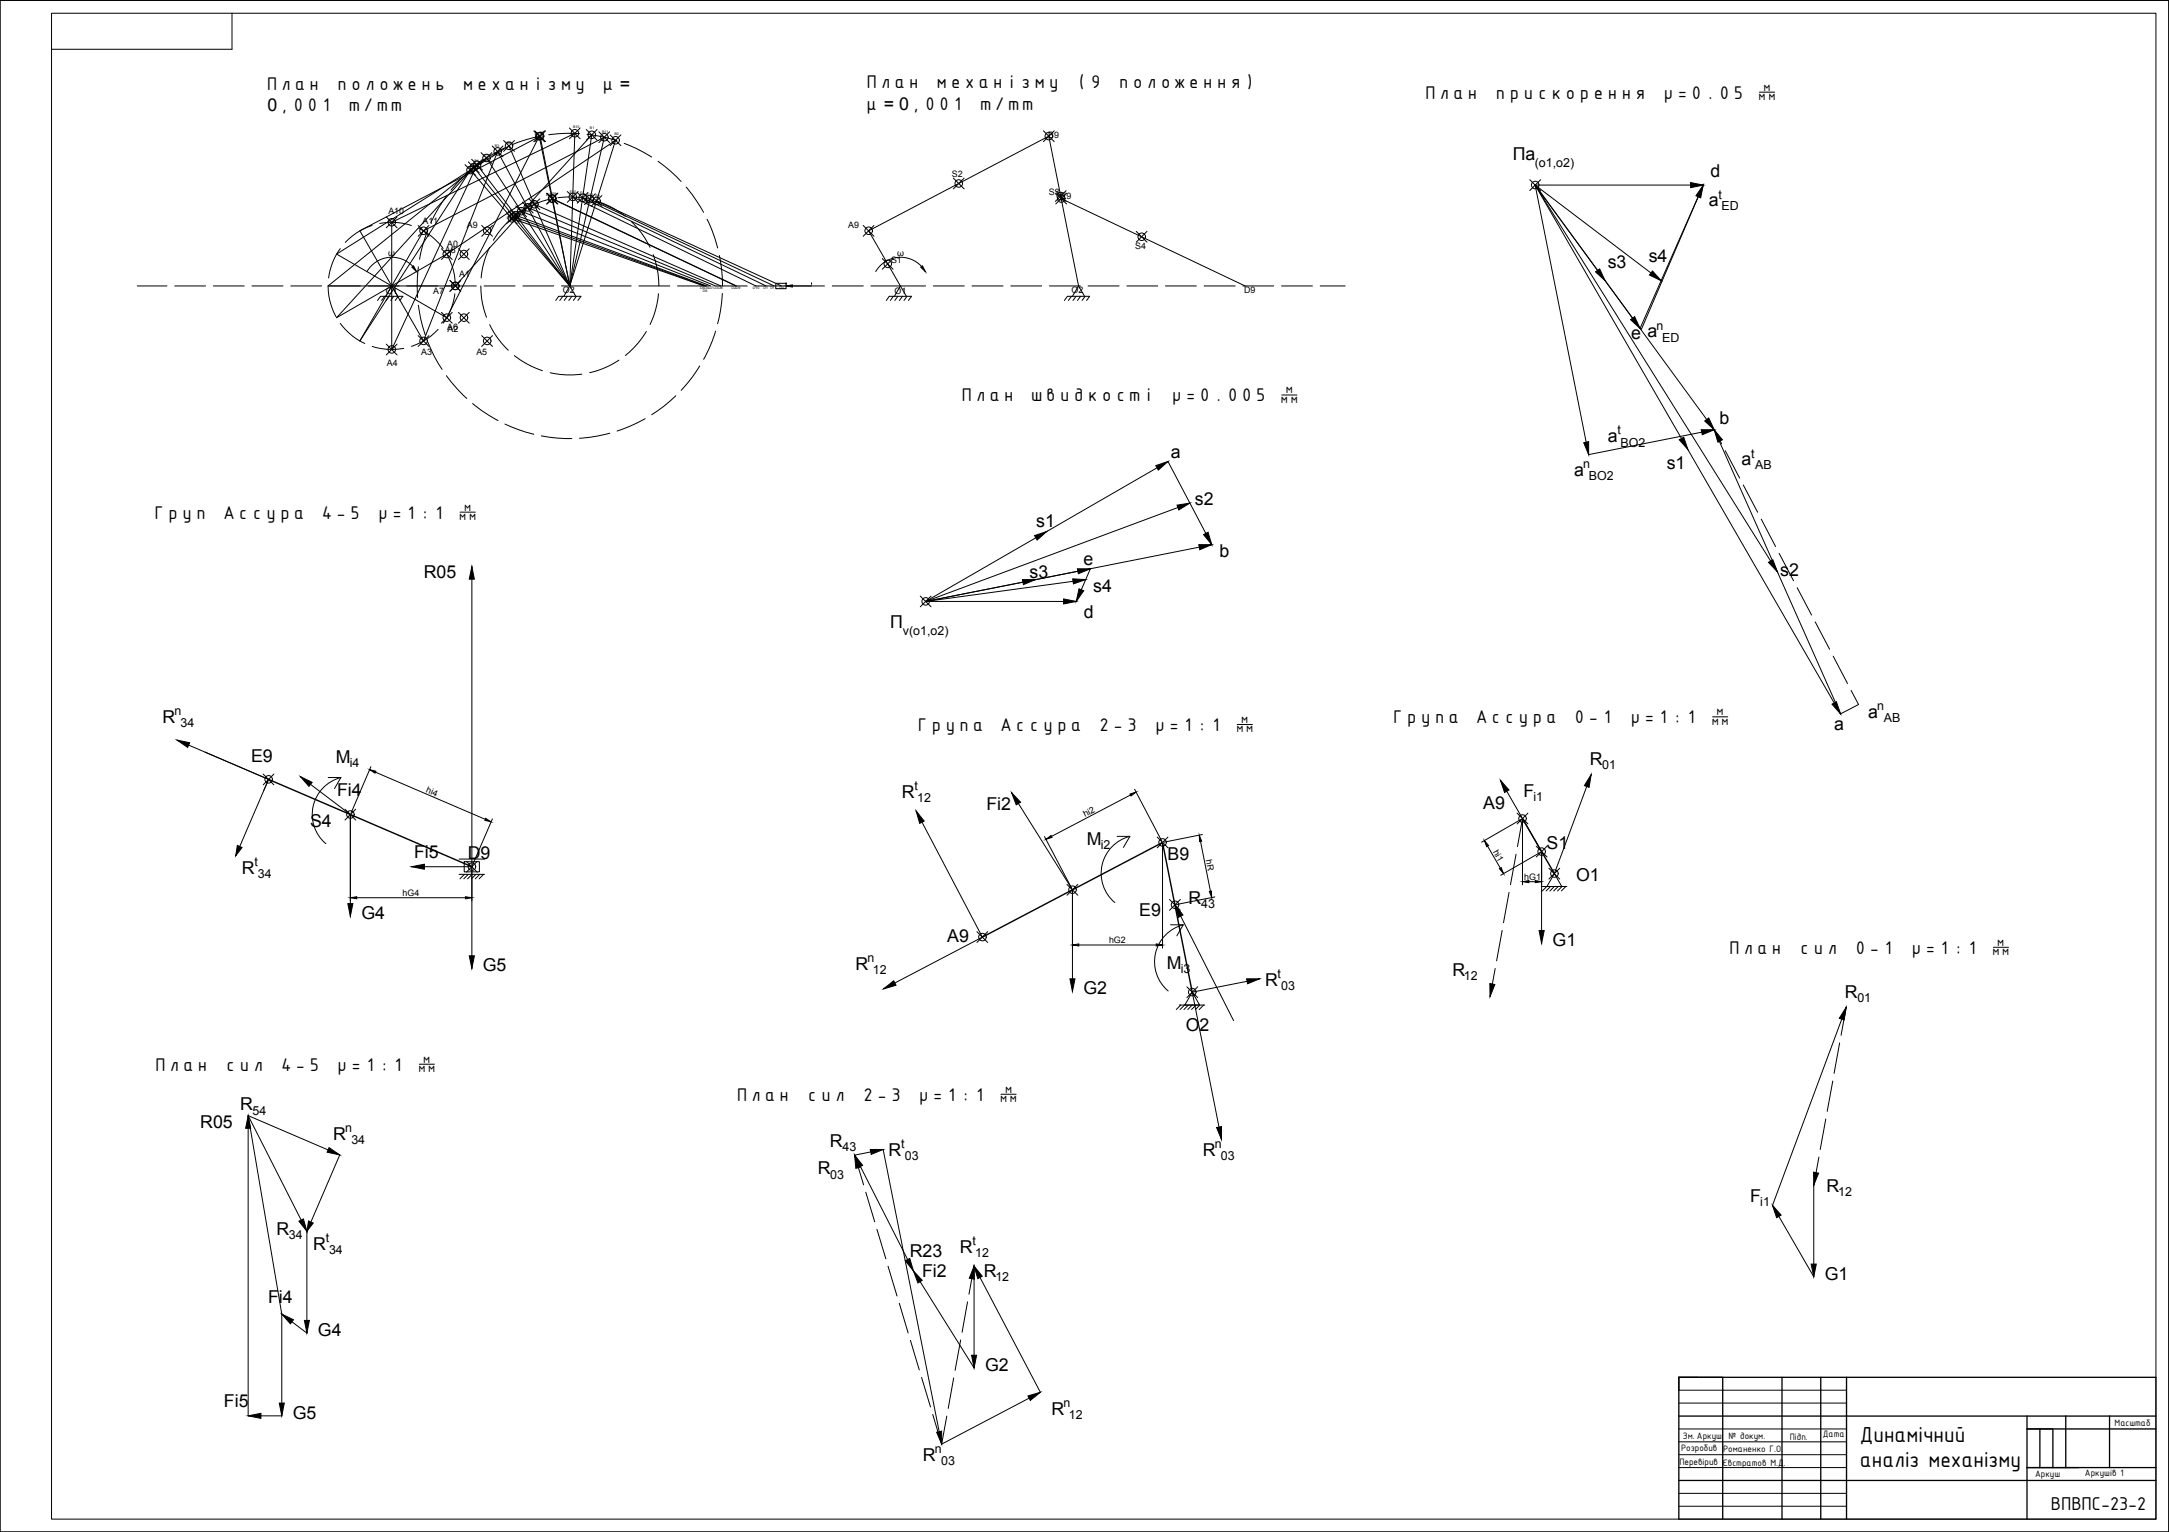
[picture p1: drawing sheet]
<svg xmlns="http://www.w3.org/2000/svg" width="841mm" height="594mm" viewBox="0 0 841 594" stroke-linecap="round" stroke-linejoin="round" font-family="sans-serif">
<defs><g id="words">
<g font-size="9.1">
<text x="721.2" y="559.4">Динамічний</text>
<text x="721.2" y="568.8">аналіз механізму</text>
</g>
<text font-size="7.8" x="795.1" y="585.4">ВПВПС-23-2</text>
<g font-size="7.7">
<text x="102.8" y="34.9">План</text>
<text x="130" y="34.9">положень</text>
<text x="178.8" y="34.9">механізму</text>
<text x="233" y="34.9">μ =</text>
<text x="335.4" y="34.2">План</text>
<text x="362.5" y="34.2">механізму</text>
<text x="416.8" y="34.2">(9</text>
<text x="433" y="34.2">положення)</text>
<text x="552" y="38.2">План</text>
<text x="579.1" y="38.2">прискорення</text>
<text x="644.2" y="38.2">µ=0.05</text>
<text x="134.7" y="43.1">m/mm</text>
<text x="335.4" y="42.7">μ = 0,001</text>
<text x="379.6" y="42.7">m/mm</text>
<text x="372.2" y="155.6">План</text>
<text x="399.3" y="155.6">швидкості</text>
<text x="453.6" y="155.6">µ=0.005</text>
<text x="59" y="201.1">Груп</text>
<text x="86.1" y="201.1">Ассура</text>
<text x="124.1" y="201.1">4-5</text>
<text x="145.8" y="201.1">µ=1:1</text>
<text x="539.2" y="280.5">Група</text>
<text x="571.8" y="280.5">Ассура</text>
<text x="609.8" y="280.5">0-1</text>
<text x="631.5" y="280.5">µ=1:1</text>
<text x="354.9" y="283.4">Група</text>
<text x="387.5" y="283.4">Ассура</text>
<text x="425.5" y="283.4">2-3</text>
<text x="447.2" y="283.4">µ=1:1</text>
<text x="669.8" y="369.8">План</text>
<text x="696.9" y="369.8">сил</text>
<text x="718.6" y="369.8">0-1</text>
<text x="740.4" y="369.8">µ=1:1</text>
<text x="59.5" y="415.1">План</text>
<text x="86.6" y="415.1">сил</text>
<text x="108.3" y="415.1">4-5</text>
<text x="130" y="415.1">µ=1:1</text>
<text x="285" y="426.8">План</text>
<text x="312.2" y="426.8">сил</text>
<text x="333.9" y="426.8">2-3</text>
<text x="355.6" y="426.8">µ=1:1</text>
</g>
<g font-size="6.9">
<text x="103.8" y="43.1">0,001</text>
<text x="586.6" y="62.1">Пa</text>
<text x="663.2" y="68.5">d</text>
<text x="662.6" y="80">a</text>
<text x="639.3" y="101.7">s4</text>
<text x="623.4" y="104.1">s3</text>
<text x="632.5" y="131.6">е a</text>
<text x="666.8" y="164.3">b</text>
<text x="623.4" y="171.5">a</text>
<text x="453.9" y="177.7">а</text>
<text x="610.4" y="184.5">a</text>
<text x="646.3" y="181.8">s1</text>
<text x="675.3" y="180.5">a</text>
<text x="463.3" y="195.9">s2</text>
<text x="401.8" y="204.5">s1</text>
<text x="420.1" y="219.2">е</text>
<text x="472.9" y="216.2">b</text>
<text x="164.3" y="224.3">R05</text>
<text x="399.2" y="224">s3</text>
<text x="690.2" y="223.4">s2</text>
<text x="423.9" y="229.5">s4</text>
<text x="420.2" y="239.7">d</text>
<text x="345.2" y="243.4">П</text>
<text x="62.9" y="280.2">R</text>
<text x="724.3" y="278.4">a</text>
<text x="711.2" y="283.2">а</text>
<text x="97.4" y="295.7">E9</text>
<text x="130.2" y="295.8">M</text>
<text x="616.5" y="296.6">R</text>
<text x="130.7" y="308.7">Fi4</text>
<text x="349.7" y="309.3">R</text>
<text x="590.7" y="308.9">F</text>
<text x="382.5" y="314.3">Fi2</text>
<text x="575.1" y="313.6">A9</text>
<text x="120.2" y="320.7">S4</text>
<text x="421.4" y="327.8">M</text>
<text x="599.7" y="329.2">S1</text>
<text x="160.5" y="332.8">Fi5</text>
<text x="181.4" y="333.2">D9</text>
<text x="452.8" y="333.4">B9</text>
<text x="93.8" y="339">R</text>
<text x="611.1" y="341.6">О1</text>
<text x="460.8" y="350.6">R</text>
<text x="140.1" y="356.4">G4</text>
<text x="441.7" y="355.1">E9</text>
<text x="367.3" y="365.1">A9</text>
<text x="602" y="366.8">G1</text>
<text x="187.2" y="376.7">G5</text>
<text x="331.7" y="376.2">R</text>
<text x="452.5" y="375.6">M</text>
<text x="490.5" y="382.2">R</text>
<text x="563.2" y="378.4">R</text>
<text x="420.1" y="385.6">G2</text>
<text x="715.4" y="386.8">R</text>
<text x="459.8" y="399.9">О2</text>
<text x="93.1" y="430.6">R</text>
<text x="77.6" y="437.2">R05</text>
<text x="129.2" y="442.2">R</text>
<text x="321.8" y="444.7">R</text>
<text x="344.6" y="448.3">R</text>
<text x="466.4" y="448.4">R</text>
<text x="317.1" y="455.4">R</text>
<text x="678.6" y="466.2">F</text>
<text x="708.3" y="462.3">R</text>
<text x="107.2" y="478.8">R</text>
<text x="121.4" y="484.6">R</text>
<text x="372.2" y="485.9">R</text>
<text x="352.8" y="487.5">R23</text>
<text x="357.5" y="495.1">Fi2</text>
<text x="381.5" y="495.3">R</text>
<text x="707.5" y="496.2">G1</text>
<text x="104" y="505.4">Fi4</text>
<text x="123.3" y="518">G4</text>
<text x="382" y="531.6">G2</text>
<text x="86.8" y="545.8">Fi5</text>
<text x="113.5" y="550.1">G5</text>
<text x="407.8" y="548.6">R</text>
<text x="357.8" y="566.5">R</text>
</g>
<g font-size="5.4">
<text x="683.2" y="35.2">м</text>
<text x="681.4" y="38.7">мм</text>
<text x="498.1" y="152.6">м</text>
<text x="496.1" y="156.1">мм</text>
<text x="177.5" y="201.6">мм</text>
<text x="179.5" y="198">м</text>
<text x="480.8" y="280.4">м</text>
<text x="663.2" y="281">мм</text>
<text x="665.1" y="277.4">м</text>
<text x="478.9" y="283.9">мм</text>
<text x="772.1" y="370.3">мм</text>
<text x="773.9" y="366.7">м</text>
<text x="163.6" y="412.1">м</text>
<text x="161.7" y="415.7">мм</text>
<text x="389.2" y="423.7">м</text>
<text x="387.3" y="427.3">мм</text>
</g>
<g font-size="4.8">
<text x="595.1" y="64.7">(o1,o2)</text>
<text x="666.4" y="77">t</text>
<text x="667.5" y="81.6">ED</text>
<text x="642.3" y="127.8">n</text>
<text x="644.5" y="132.4">ED</text>
<text x="627.2" y="168.5">t</text>
<text x="628.4" y="173.2">BO2</text>
<text x="679.1" y="177.4">t</text>
<text x="613.9" y="181.5">n</text>
<text x="680.6" y="182">AB</text>
<text x="616.1" y="186.2">BO2</text>
<text x="350.1" y="246.1">v(o1,o2)</text>
<text x="727.8" y="275.3">n</text>
<text x="67.6" y="277.2">n</text>
<text x="70" y="281.9">34</text>
<text x="730.4" y="279.9">AB</text>
<text x="135.6" y="297.4">i4</text>
<text x="621.3" y="298.3">01</text>
<text x="354.6" y="306.3">t</text>
<text x="355.6" y="311">12</text>
<text x="594.6" y="310.5">i1</text>
<text x="426.8" y="329.4">і2</text>
<text x="98.6" y="335.9">t</text>
<text x="100" y="340.6">34</text>
<text x="465.8" y="352.2">43</text>
<text x="336.4" y="373.2">n</text>
<text x="338.5" y="377.8">12</text>
<text x="457.9" y="377.2">і3</text>
<text x="495.4" y="379.2">t</text>
<text x="496.7" y="383.8">03</text>
<text x="567.6" y="380">12</text>
<text x="720.2" y="388.5">01</text>
<text x="97.9" y="432.3">54</text>
<text x="133.8" y="439.1">n</text>
<text x="136.2" y="443.8">34</text>
<text x="326.7" y="446.4">43</text>
<text x="349.5" y="445.3">t</text>
<text x="350.8" y="450">03</text>
<text x="471" y="445.3">n</text>
<text x="473.4" y="450">03</text>
<text x="321.9" y="457">03</text>
<text x="682.5" y="467.8">i1</text>
<text x="712.7" y="463.9">12</text>
<text x="112" y="480.5">34</text>
<text x="126.3" y="481.6">t</text>
<text x="377.1" y="482.8">t</text>
<text x="127.6" y="486.3">34</text>
<text x="378.1" y="487.5">12</text>
<text x="386" y="496.9">12</text>
<text x="412.4" y="545.6">n</text>
<text x="414.4" y="550.2">12</text>
<text x="362.5" y="563.5">n</text>
<text x="364.9" y="568.1">03</text>
</g>
<g font-size="3.9">
<text x="670.3" y="557.9">№ докум.</text>
<text x="706.8" y="557.2">Дата</text>
<text x="819.9" y="553">Масштаб</text>
<text x="651.8" y="562.8">Розробив</text>
<text x="652.6" y="558.1">Зм. Аркуш</text>
<text x="668.1" y="562.9">Романенко Г.О.</text>
<text x="694" y="558.2">Підп.</text>
<text x="651.2" y="568">Перевірив</text>
<text x="668" y="568.4">Євстратов М.Д.</text>
<text x="789.1" y="572.7">Аркуш</text>
<text x="808.4" y="572.3">Аркушів 1</text>
</g>
<g font-size="3.4">
<text x="406.4" y="53.7">B9</text>
<text x="369.1" y="68.8">S2</text>
<text x="406.7" y="75.7">S3</text>
<text x="411.2" y="77">E9</text>
<text x="150.6" y="82.9">A10</text>
<text x="163.8" y="86.7">A11</text>
<text x="181" y="88.4">A9</text>
<text x="328.9" y="88.4">A9</text>
<text x="173.4" y="95.6">A0</text>
<text x="150.5" y="99.1">ω</text>
<text x="172.5" y="98.2">A8</text>
<text x="347.9" y="99.1">ω</text>
<text x="440.1" y="96.7">S4</text>
<text x="178.1" y="107.5">A1</text>
<text x="345.5" y="102.1">S1</text>
<text x="218.3" y="113.8">O2</text>
<text x="415.5" y="113.8">O2</text>
<text x="482.4" y="113.6">D9</text>
<text x="149.6" y="114.1">O1</text>
<text x="168" y="114.1">A7</text>
<text x="346.9" y="114.1">O1</text>
<text x="173.4" y="127.9">A6</text>
<text x="173.6" y="128.6">A2</text>
<text x="163.3" y="137.6">A3</text>
<text x="184.7" y="137.9">A5</text>
<text x="150" y="141.8">A4</text>
<text x="165" y="307.1" transform="rotate(23 165 307.1)">hi4</text>
<text x="420.7" y="316.8" transform="rotate(-28 420.7 316.8)">hi2</text>
<text x="467.6" y="333.6" transform="rotate(79 467.6 333.6)">hR</text>
<text x="578.8" y="330.3" transform="rotate(60 578.8 330.3)">hi1</text>
<text x="591" y="341.2">hG1</text>
<text x="156.1" y="347.5">hG4</text>
<text x="430" y="365.8">hG2</text>
</g>
<g font-size="1.4">
<text x="207.4" y="52.2">B2B9</text>
<text x="222.2" y="49.8">B10</text>
<text x="228.8" y="50.1">B1</text>
<text x="233.5" y="51.5">B11</text>
<text x="238.3" y="52.2">B0</text>
<text x="191.8" y="57.1">B3</text>
<text x="196.5" y="55.8">B8</text>
<text x="181.2" y="65.5">B5</text>
<text x="182.7" y="64.4">B6</text>
<text x="183.9" y="62.7">B4</text>
<text x="187.5" y="60.7">B7</text>
<text x="211.8" y="76">E2</text>
<text x="214.1" y="75.5">E9</text>
<text x="220.9" y="74.9">E10</text>
<text x="225" y="75.4">E1</text>
<text x="227.7" y="76.1">E11 E0</text>
<text x="198.8" y="83.2">E4</text>
<text x="201" y="81.5">E7</text>
<text x="203.4" y="79.7">E3</text>
<text x="205.9" y="78.8">E8</text>
<text x="196.5" y="85">E5</text>
<text x="198.5" y="84.5">E6</text>
<text x="271.4" y="111.9">D5D4D7D3D8</text>
<text x="272.6" y="113">D6</text>
<text x="283.7" y="112">D2D9</text>
<text x="291.9" y="112">D10</text>
<text x="296.1" y="112">D1 D11</text>
<text x="302.3" y="112.1">D0</text>
</g>
</g></defs>
<!-- layer: Layer1 -->
<g fill="none" stroke="#000" stroke-width=".39">
<path d="M195.7 57.3l-6.1 3.4-4.1 2.8M209.8 52.7a58.6 58.6 0 0 0-11.3 3.4M224.7 51.8a55.7 55.7 0 0 0-11.9 .5M227.6 52.1l7.4 1.3 4.2 1.2M242 55.6a52.4 52.4 0 0 1 10.6 5.3M173.1 76.1a56.8 56.8 0 0 0-6.1 10.3M183.2 65.3l-3.5 3.2-4.8 5.3M213.3 77.2l-.7 .2a36.9 36.9 0 0 0-10.7 4.7M216.3 76.7l1-.1a34.2 34.2 0 0 1 11.3 .6M231.6 78a33.9 33.9 0 0 1 10.9 5.9M255.1 62.5a55.1 55.1 0 0 1 9 7.9M266.1 72.6l4.2 5.6 2.5 4.2"/>
<path d="M132 96.4a23.7 23.7 0 0 0-4.6 11.4M144.3 87.4l-.4 .2a24.3 24.3 0 0 0-10 6.4M147.2 86.7l.6-.2a24.3 24.3 0 0 1 11.7 .9M162.4 88.6l1.2 .6a24.7 24.7 0 0 1 8.2 7.2M165.9 89.1l-.1 .2a54.4 54.4 0 0 0-3.1 11.3M173.5 99l.1 .2a23.7 23.7 0 0 1 2.9 11.7M189.9 95.9l-.5 .9a34 34 0 0 0-2.8 11M199.4 83.9a31.7 31.7 0 0 0-8.1 9.3M244.8 85.9a33.5 33.5 0 0 1 7.3 10M253.3 98.7l.1 .4a35.1 35.1 0 0 1 2.1 11.8M274.2 85a50.9 50.9 0 0 1 4.1 11.2M278.9 99.1a55.8 55.8 0 0 1 1.3 11.8"/>
<path d="M53.2 110.9h11.5M67.7 110.9h12M82.7 110.9h12M97.7 110.9h12M112.7 110.9h12M127.2 110.9a24.5 24.5 0 0 0 3.1 11.9M127.7 110.9h12M142.7 110.9h12M146.4 116.5l1.2-1.6h8.6l-1.2 1.6M149.1 114.9l-1.1 1.6M149.6 114.9l2.3-4 2.3 4M150.9 114.9l-1.2 1.6"/>
<path d="M152.7 114.9l-1.2 1.6M154.4 114.9l-1.2 1.6M157.7 110.9h12M162.2 103.5l-.4 7.4 .1 4.5M162.2 118.3a56.2 56.2 0 0 0 2.7 11.6M172.7 110.9h12M176.4 113.9l-.2 1a24.7 24.7 0 0 1-4.4 10.4M186.4 110.9a33 33 0 0 0 2.2 12.1M187.7 110.9h12M202.7 110.9h12M215.5 116.5l1.1-1.6h8.7l-1.2 1.6M217.7 110.9h12"/>
<path d="M218.2 114.9l-1.2 1.6M218.6 114.9l2.3-4 2.4 4M220 114.9l-1.2 1.6M221.7 114.9l-1.1 1.6M223.5 114.9l-1.2 1.6M232.7 110.9h12M247.7 110.9h12M255.3 113.9a33.6 33.6 0 0 1-3.2 11.9M262.7 110.9h12M277.7 110.9h12M280.1 113.8v.2a54.7 54.7 0 0 1-1.8 11.5M292.7 110.9h12"/>
<path d="M300.8 109.9h4v2h-4zM304.8 109.7v.6M307.3 110.9h12.4M314.7 109.7v.6M322.7 110.9h12M337.7 110.9h21.2M343.7 116.5l1.1-1.6h8.6l-1.1 1.6M346.4 114.9l-1.2 1.6M346.8 114.9l2.3-4 2.4 4M348.1 114.9l-1.1 1.6M349.9 114.9l-1.2 1.6M351.7 114.9l-1.2 1.6"/>
<path d="M361.9 110.9h12M376.9 110.9h12M391.9 110.9h12M406.9 110.9h12M412.7 116.5l1.2-1.6h8.6l-1.2 1.6M415.5 114.9l-1.2 1.6M415.8 114.9l2.4-4 2.3 4M417.2 114.9l-1.1 1.6M419 114.9l-1.2 1.6M420.8 114.9l-1.2 1.6M421.9 110.9h12M436.9 110.9h12"/>
<path d="M451.9 110.9h12M466.9 110.9h12M481.9 110.9h12M496.9 110.9h12M511.9 110.9h9.7M132 125.4l.4 .6a24 24 0 0 0 9 7.2M144.3 134.3a25.1 25.1 0 0 0 12.2 .8M165.9 132.7a53.2 53.2 0 0 0 5.5 10.5M169.9 127.7a24.1 24.1 0 0 1-10.3 6.6M189.9 125.9l.6 1.2a33.6 33.6 0 0 0 6.6 8.7M199.4 137.9l.3 .2a35.5 35.5 0 0 0 10.6 5.6M240 139.7a32.9 32.9 0 0 1-11.4 4.8"/>
<path d="M250.6 128.5l-.4 .7a34.6 34.6 0 0 1-7.7 8.7M277.5 128.4l-2.6 7-2.1 3.9M173.1 145.7l4.4 5.3 3.5 3.5M183.3 156.5l3.6 2.8 6.2 3.8M213.3 144.5a34 34 0 0 0 12.3 .6M262 153.5a54.8 54.8 0 0 1-9.3 7.3M271.3 141.9a51.5 51.5 0 0 1-7.2 9.5M195.8 164.4a60.5 60.5 0 0 0 11.2 4M209.9 169l.1 .1a57.1 57.1 0 0 0 11.7 1M236.4 168l-4.5 1.1-7.2 .8M250.1 162.4l-6.1 3-4.7 1.7M664.7 166.6l2.9 5.5"/>
<path d="M669 174.8l5.5 10.6M675.9 188.1l5.6 10.5M682.9 201.3l5.6 10.6M689.9 214.6l5.6 10.6M696.8 227.9l5.6 10.6M703.8 241.1l5.6 10.7M710.8 254.4l5.6 10.7M717.8 267.7l2.8 5.5M102 300.2l4.2 4.1M106.2 300.2l-4.2 4.1M588.3 315.3l4.2 4.2M590.3 317.4l-1.9 10.9"/>
<path d="M592.5 315.3l-4.2 4.2M180.8 334l4.2 4.2M185 334l-4.2 4.2M448.7 324.6l4.2 4.2M452.9 324.6l-4.2 4.2M587.8 331.3l-2.1 11.8M453.5 348.8l4.2 4.2M457.7 348.8l-4.2 4.2M585.1 346l-2.1 11.8M378.8 361.3l4.2 4.2M383 361.3l-4.2 4.2M579.8 375.6l-2 10.8"/>
<path d="M582.5 360.8l-2.2 11.8M715.9 390.6l-2 10.9M710.6 419.2l-2.1 11.8M713.3 404.4l-2.1 11.8M707.9 433.9l-2.1 11.8M331.4 447.9l3.5 11.6M705.3 448.7l-2 10.9M335.7 462.3l3.5 11.5M340 476.7l3.5 11.5M344.3 491l3.5 11.6M377.7 491l-2 10.9M348.7 505.4l3.4 11.5"/>
<path d="M353 519.8l3.4 11.5M372.5 519.6l-2.2 11.8M375.2 504.8l-2.2 11.9M357.3 534.1l3.5 11.5M369.8 534.3l-2.1 11.9M361.7 548.5l3.4 11.5 2-10.9"/>
<circle cx="104.2" cy="302.2" r="1.46"/>
<circle cx="590.4" cy="317.4" r="1.46"/>
<circle cx="183" cy="336.1" r="1.46"/>
<circle cx="450.8" cy="326.7" r="1.46"/>
<circle cx="455.6" cy="350.9" r="1.46"/>
<circle cx="380.9" cy="363.4" r="1.46"/>
</g>
<!-- layer: 0 -->
<g fill="none" stroke="#000" stroke-width=".39">
<path d="M90 5.1v14M186.5 59.2l4.2 4.2M190.7 59.2l-4.2 4.2M190.8 56.6l4.2 4.2M195 56.6l-4.2 4.2M195.3 54.5l4.2 4.2M199.5 54.5l-4.2 4.2M207 50.8l4.2 4.2M207.3 50.7l4.2 4.2M211.2 50.8l-4.2 4.2M211.5 50.7l-4.2 4.2M220.8 49.6l4.2 4.2"/>
<path d="M225 49.6l-4.2 4.2M227.3 50.2l4.2 4.2M231.5 50.2l-4.2 4.2M232.2 51.1l4.2 4.2M236.4 51.1l-4.2 4.2M236.6 52.3l4.1 4.2M240.7 52.3l-4.1 4.2M404.6 50.7l4.2 4.2M408.8 50.7l-4.2 4.2M180.3 63.9l4.2 4.1M181.6 62.8l4.2 4.2M182.9 61.8l4.2 4.2"/>
<path d="M183.7 64.9l37.2 46-11.8-58-35.9 70.3-21.3-12.3-21.4 12.3zM184.5 63.9l-4.2 4.1M185 63.9l-33.1 71.6v-24.6h24.6l52.9-58.6-8.5 58.6zM185.8 62.8l-4.2 4.2M187.1 61.8l-4.2 4.2M200 79.9l4.2 4.1M202.5 78.4l4.2 4.2M204.2 79.9l-4.2 4.1M205.1 77.1l4.2 4.2M206.7 78.4l-4.2 4.2M207.2 79.2l72.3 31.7M209.3 77.1l-4.2 4.2"/>
<path d="M211.9 74.9l4.2 4.2M212.1 74.9l4.2 4.2M214 77.1l71.3 33.8M214.2 77l71.3 33.9M216.1 74.9l-4.2 4.2M216.3 74.9l-4.2 4.2M220 74.3l4.2 4.2M222.1 76.4l71 34.5M223.8 74.6l4.2 4.2M224.2 74.3l-4.2 4.2M225.9 76.7l71.2 34.2M226.7 75.2l4.1 4.1"/>
<path d="M228 74.6l-4.2 4.2M228.7 77.2l71.4 33.7M229.2 75.8l4.2 4.2M230.8 75.2l-4.1 4.1M231.3 77.9l71.7 33M233.4 75.8l-4.2 4.2M369.7 69.1l4.1 4.2M373.8 69.1l-4.1 4.2M409.2 73.9l4.2 4.2M409.4 74.9l4.2 4.2M411.5 77l71.3 33.9M413.4 73.9l-4.2 4.2"/>
<path d="M413.6 74.9l-4.2 4.2M593.2 69.7l4.2 4.2M595.2 71.8l118.5 205 6.9-3.6M595.2 71.8l20.8 104.5M595.2 71.8l69.5 94.8M595.2 71.8h65.2M597.4 69.7l-4.2 4.2M130.5 98.5l66.9-41.9 23.5 54.3 17.8-56.5-65.5 44.1-21.3 12.4zM139.5 89.5l69.9-36.7 11.5 58.1-38.5-44.9-42.9 66.2 12.4-21.3zM149.8 84.1l4.2 4.2M151.9 86.2l71-34.5-2 59.2-27.9-52.2-28.8 73.5-12.3-21.3zM154 84.1l-4.2 4.2"/>
<path d="M162.1 87.4l4.2 4.2M166.3 87.4l-4.2 4.2M171.2 96.4l4.1 4.2M175.3 96.4l-4.1 4.2M177.8 96.4l4.1 4.2M181.9 96.4l-4.1 4.2M186.8 87.4l4.2 4.2M191 87.4l-4.2 4.2M196.4 82.6l4.1 4.2M197.1 81.9l4.2 4.2M197.9 81.4l4.2 4.2M198.5 84.7l74.4 26.2"/>
<path d="M199.2 84l74.2 26.9M199.9 83.5l74.1 27.4M200.5 82.6l-4.1 4.2M201.3 81.9l-4.2 4.2M202.1 81.4l-4.2 4.2M202.1 81.9l73.4 29M204.6 80.4l72.9 30.5M334.7 87.4l4.2 4.2M338.9 87.4l-4.2 4.2M440.6 89.7l4.2 4.2M444.8 89.7l-4.2 4.2M127.2 110.9h24.7l12.3-21.4 70.1-36.3-13.4 57.7-32.3-49.6z"/>
<path d="M160.1 103.3a11.1 11.1 0 0 0-17.8 2M174.5 108.8l4.1 4.2M178.6 108.8l-4.1 4.2M342.1 100.3l4.2 4.1M346.3 100.3l-4.2 4.1M349.1 110.9l-12.3-21.4 69.9-36.7 11.5 58.1M357.3 103.3a11.1 11.1 0 0 0-17.7 2M149.8 133.4l4.2 4.2M154 133.4l-4.2 4.2M162.1 130.1l4.2 4.2M166.3 130.1l-4.2 4.2M171.2 121.1l4.1 4.2"/>
<path d="M175.3 121.1l-4.1 4.2M177.8 121.1l4.1 4.2M181.9 121.1l-4.1 4.2M186.8 130.1l4.2 4.2M191 130.1l-4.2 4.2M635.9 127.4l.6 .2M461.3 195.1l-102.4 38.1M356.8 231.2l4.2 4.1M358.9 233.2l94-54.2 17 32.2zM358.9 233.2l63.9-12.6-5.5 12.6zM361 231.2l-4.2 4.1M421 224.8l-62.1 8.4"/>
<path d="M127.3 301.5h4.9l-2.5 4.3M132.2 301.5a14.8 14.8 0 0 0-5.8 25.7M133.8 313.8l4.1 4.2M135.8 316.5v32.8M137.9 313.8l-4.1 4.2M590.3 318v25.1M617 300.4l-14.3 38.4M178 333.1h9.9M178 339.1h9.9M180 334.2h5.9v3.9h-5.9zM180.1 339.1l-1.7 1.7M181.6 339.1l-1.8 1.7"/>
<path d="M183 336.7v12.6M183 339.1l-1.7 1.7M184.5 339.1l-1.7 1.7M186 339.1l-1.7 1.7M187.5 339.1l-1.7 1.7M433.2 324.3h4.9l-2.5 4.3M438.1 324.3a14.8 14.8 0 0 0-5.8 25.7M450.8 327.3v40.4M595.7 328.1l4.2 4.2M597.7 330.8v12.3M599.9 328.1l-4.2 4.2M600.6 336.7l4.2 4.2"/>
<path d="M602.7 338.8l2.9 5h-5.8zM604.8 336.7l-4.2 4.2M138.3 348.1h42.2M413.7 343l4.2 4.1M415.8 345.7v22M417.9 343l-4.2 4.1M453.9 358.6h4.9l-2.5 4.3M458.8 358.6a14.8 14.8 0 0 0-5.8 25.7M592.8 341.9h2.5M597.7 343.8h9.8M599.7 343.8l-1.7 1.7M601.2 343.8l-1.7 1.7"/>
<path d="M602.7 343.8l-1.7 1.7M604.2 343.8l-1.8 1.7M605.7 343.8l-1.8 1.7M607.1 343.8l-1.7 1.7M418.3 366.5h30M457.2 389.7h9.9M457.8 389.7l-1.7 1.8M459.3 389.7l-1.7 1.8M460.2 382.7l4.2 4.2M460.8 389.7l-1.7 1.8M462.3 384.7l2.9 5h-5.8zM462.3 389.7l-1.8 1.8"/>
<path d="M463.8 389.7l-1.8 1.8M464.4 382.7l-4.2 4.2M465.2 389.7l-1.7 1.8M466.7 389.7l-1.7 1.8M715.9 390.6l-28.6 76.8"/>
<circle cx="193" cy="58.7" r="1.46"/>
<circle cx="197.4" cy="56.6" r="1.46"/>
<circle cx="209.1" cy="52.9" r="1.46"/>
<circle cx="209.4" cy="52.8" r="1.46"/>
<circle cx="222.9" cy="51.7" r="1.46"/>
<circle cx="229.5" cy="52.3" r="1.46"/>
<circle cx="234.3" cy="53.2" r="1.46"/>
<circle cx="238.7" cy="54.4" r="1.46"/>
<circle cx="406.7" cy="52.8" r="1.46"/>
<circle cx="182.4" cy="65.9" r="1.46"/>
<circle cx="183.7" cy="64.8" r="1.46"/>
<circle cx="185" cy="63.9" r="1.46"/>
<circle cx="188.7" cy="61.2" r="1.46"/>
<circle cx="207.2" cy="79.2" r="1.46"/>
<circle cx="214.1" cy="77" r="1.46"/>
<circle cx="214.2" cy="77" r="1.46"/>
<circle cx="222.1" cy="76.4" r="1.46"/>
<circle cx="225.9" cy="76.7" r="1.46"/>
<circle cx="228.7" cy="77.2" r="1.46"/>
<circle cx="231.3" cy="77.9" r="1.46"/>
<circle cx="371.7" cy="71.2" r="1.46"/>
<circle cx="411.3" cy="76" r="1.46"/>
<circle cx="411.5" cy="77" r="1.46"/>
<circle cx="595.3" cy="71.7" r="1.46"/>
<circle cx="151.9" cy="86.2" r="1.46"/>
<circle cx="164.2" cy="89.5" r="1.46"/>
<circle cx="173.2" cy="98.5" r="1.46"/>
<circle cx="179.9" cy="98.5" r="1.46"/>
<circle cx="188.9" cy="89.5" r="1.46"/>
<circle cx="198.5" cy="84.7" r="1.46"/>
<circle cx="199.2" cy="84" r="1.46"/>
<circle cx="200" cy="83.4" r="1.46"/>
<circle cx="202.1" cy="81.9" r="1.46"/>
<circle cx="204.6" cy="80.4" r="1.46"/>
<circle cx="336.8" cy="89.5" r="1.46"/>
<circle cx="442.7" cy="91.8" r="1.46"/>
<circle cx="176.6" cy="110.9" r="1.46"/>
<circle cx="344.2" cy="102.3" r="1.46"/>
<circle cx="151.9" cy="135.5" r="1.46"/>
<circle cx="164.2" cy="132.2" r="1.46"/>
<circle cx="173.2" cy="123.2" r="1.46"/>
<circle cx="179.9" cy="123.2" r="1.46"/>
<circle cx="188.9" cy="132.2" r="1.46"/>
<circle cx="358.9" cy="233.2" r="1.46"/>
<circle cx="135.9" cy="315.8" r="1.46"/>
<circle cx="597.8" cy="330.2" r="1.46"/>
<circle cx="602.7" cy="338.7" r="1.46"/>
<circle cx="415.9" cy="345" r="1.46"/>
<circle cx="462.3" cy="384.7" r="1.46"/>
</g>
<g fill="#000" stroke="#000" stroke-width=".39">
<path d="M655.5 70.8l4.9 1-4.9 1zM159.7 103.6l.7-.5 1.1 2.2zM357 103.6l.7-.5 1.1 2.2zM618.7 105.4l1.6-1.1 2.1 4.6zM632.2 124l1.6-1.2 2.1 4.6zM614.1 171.7l1.9-.4v5zM651.1 170.5l1.8-.9 1.6 4.7zM661 163.3l1.6-1.2 2.1 4.5zM448.1 180.6l4.8-1.6-3.8 3.3zM456.4 195.9l4.9-.8-4.2 2.7zM401.2 207.7l4.7-1.6-3.8 3.3zM464.8 211.2h5.1l-4.7 2z"/>
<path d="M466.7 207.3l1.7-.9 1.5 4.8zM396.5 224.8h5l-4.7 1.9zM412.4 232.3l4.9 .9-4.9 1zM415.9 224.5l5.1 .3-4.8 1.6zM417.7 220.6h5.1l-4.7 1.9zM418.4 228.3l1.8 .8-2.9 4.1zM710.4 273.1l1.6-1 1.7 4.7zM617 300.4l-.8 4.9-1.9-.7zM135.8 348.1l2.5-.4v.8zM180.5 347.7l2.5 .4-2.5 .4zM590.3 341.9l2.5-.4v.8zM595.3 341.5l2.4 .4-2.4 .4z"/>
<path d="M415.8 366.5l2.5-.5v.8zM448.3 366l2.5 .5-2.5 .3zM715.9 390.6l-.8 4.9-1.9-.6z"/>
</g>
<!-- layer: Layer1 -->
<path d="M304.8 110.9l2.5-.4v.8zM664.7 166.6l3.2 3.9-1.8 1zM577.7 381.4l1.9 .4-1.8 4.6zM331.4 448.1l2.4 4.4-1.9 .6zM703.2 454.5l1.9 .4-1.8 4.7zM351 488.9l1.8-.9 1.4 4.8zM377.7 491l.1 5-2-.3z" fill="#000" stroke="#000" stroke-width=".39"/>
<!-- layer: text -->
<g fill="none" stroke="#000" stroke-width=".39">
<path d="M682.2 35.7h5.9M497 153.2h5.9M178.4 198.6h5.9M664 278h5.9M143.8 297.3l-7.7 18M145.6 299.4l42.6 18.3M479.7 280.9h5.9M190.9 317.6l-7.7 17.9M438.3 308.3l-30.5 16M439.9 306l10.6 20.2M589.8 317.7l-15.3 8.9M405 324.4l10.5 20.1"/>
<path d="M465.5 326.3l3.8 19.3M466.2 323.6l-14.8 3M576.8 328.1l4.9 8.5M597.2 330.6l-15.3 8.8M471 347.8l-14.8 2.9M772.9 367.3h5.9M162.6 412.7h5.8M388.1 424.3h5.9M651 534.1h7"/>
</g>
<!-- layer: Layer2 -->
<path d="M660.4 71.8l-23.9 55.8M664.7 166.6l-48.7 9.7" fill="none" stroke="#000" stroke-width=".39"/>
<path d="M660.4 71.8l-1 4.9-1.8-.8zM659.6 166.6h5.1l-4.6 2z" fill="#000" stroke="#000" stroke-width=".39"/>
<!-- layer: Layer4 -->
<g fill="none" stroke="#000" stroke-width=".39">
<path d="M0 .1h841v594h-841zM660.4 71.8l-24.5 55.6M644.1 108.9l-48.9-37.1 94 150M664.7 166.6l49 110.2M183 219.7v155.9M68.6 287l35.5 15.2M104.1 302.2l-1.8 4.3M104.1 302.2l-12.7 29.7M116.6 301.3l19.2 14.6v39.4M355.2 314.5l25.7 48.9-38.3 20.1M392.3 307.4l23.5 37.6v39.5M581.8 302.6l15.9 27.7v35.5"/>
<path d="M159.6 336.1h23.4M455.6 350.9l22.7 44.9M488.4 379.6l-26.1 5.1 11.3 57.2M96.2 432.6l35.5 15.3-12.7 29.6v39.4l-9.7-7.3v39.4h-13.1zM331.4 447.9l22.8 44.9 23.5 37.7v-39.5l25.7 48.9-38.3 20.1-22.7-114.3zM703.3 459.6v35.5l-16-27.7M119 477.5l-22.8-44.9 13.1 77"/>
</g>
<g fill="#000" stroke="#000" stroke-width=".39">
<path d="M640.8 105.1l3.3 3.8-4.5-2.2zM685.7 218.1l1.7-1 1.8 4.7zM183 219.7l.9 4.9h-2zM68.6 287l4.9 1-.7 1.8zM116.5 301.2l4.5 2.2-1.2 1.5zM355.2 314.5l3.2 3.9-1.8 .9zM392.3 307.4l3.4 3.7-1.7 1zM581.8 302.6l3.3 3.7-1.7 1zM92 327.8l1.9 .8-2.5 3.3zM159.6 336.1l4.9-1v2zM134.9 350.4h1.9l-1 4.9zM455.6 350.9l3.1 3.9-1.8 .9z"/>
<path d="M181.9 370.6h2l-.9 5zM414.9 379.6h1.9l-1 4.9zM483.4 379.6h5l-4.7 1.9zM596.8 360.8h2l-1.1 5zM342.6 383.5l3.9-3.2 .9 1.8zM96.2 432.6l1 4.9h-2zM471.7 437.2l1.9-.3v5zM127.6 445l4.1 2.9-4.9-1.1zM331.4 447.9l3.1 4-1.8 .9zM337.4 445.7h5l-4.6 1.9zM115.9 473.6l1.7-.9 1.4 4.8zM119.6 473.5l1.9 .8-2.5 3.2z"/>
<path d="M687.3 467.4l3.3 3.8-1.7 1zM354.2 492.8l3.4 3.7-1.7 1zM377.7 491l3.2 3.9-1.8 .9zM702.3 490.2h2l-1 4.9zM109.3 509.6l4.5 2.2-1.2 1.5zM118 512h2l-1 4.9zM376.7 525.5h2l-1 5zM96.2 549l5-.9v1.9zM108.3 544.1h1.9l-.9 4.9zM363.2 555.4l1.9-.4v5zM398.6 541.3l4.8-1.4-3.9 3.2z"/>
</g>
<!-- layer: Layer3 -->
<path d="M104.1 302.2l78.9 33.9M590.3 317.4l12.4 21.4M380.9 363.4l69.9-36.7 11.5 58" fill="none" stroke="#000" stroke-width=".55"/>
<!-- layer: text -->
<path d="M143.3 298.5l2.5 .6-.4 .7zM188.3 317.3l2.1 1.4-2.4-.6zM438.1 307.9l2.4-.8-2 1.6zM405.6 325.5l1.9-1.5 .4 .7zM465 323.9l.9 2.3-.8 .2zM575.6 325.9l1.6 2-.7 .4zM581.4 336.9l.7-.5 .9 2.4zM468.9 345.7l.8-.2 .1 2.5z" fill="#000" stroke="#000" stroke-width=".39"/>
<path d="M0 .1h841v594h-841zM20 5.1h816v584h-816zM20 19.1h70M836 534.1v55h-185" fill="none" stroke="#000" stroke-width=".39"/>
<!-- layer: Ramka -->
<g fill="none" stroke="#000" stroke-width=".51">
<path d="M658 534.1h10v55M691 534.1v55M706 534.1v55M716 534.1v55M836 534.1h-185v55M651 549.1h185M786 549.1v40M791 554.1h5v15M801 549.1v20M818 549.1v20M836 554.1h-50h5v15M651 574.1h185"/>
<path d="M786 569.1h50"/>
</g>
<path d="M651 539.1h65M651 544.1h65M651 554.1h65M651 559.1h65M651 564.1h65M651 569.1h65M651 579.1h65M651 584.1h65" fill="none" stroke="#000" stroke-width=".39"/>
<use href="#words"/>
</svg>
